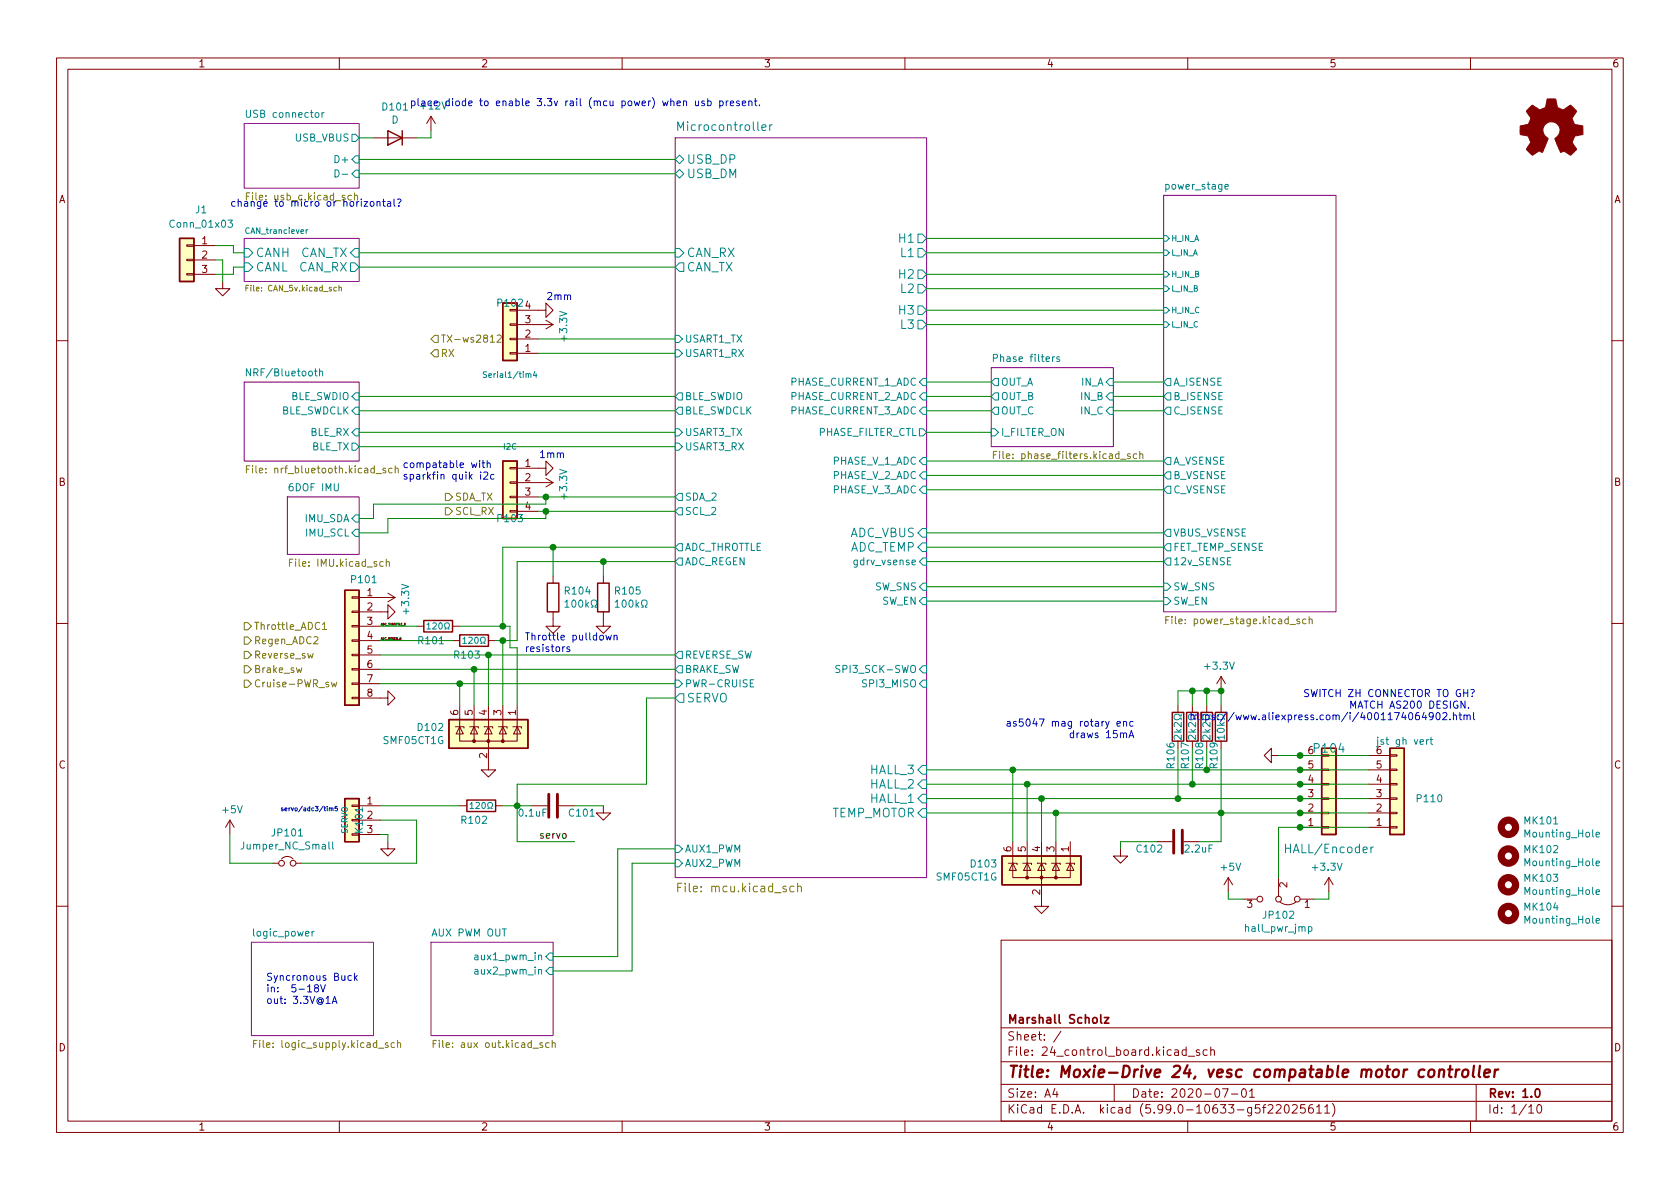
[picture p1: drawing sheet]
<svg xmlns="http://www.w3.org/2000/svg" width="297mm" height="210mm" viewBox="0 0 297 210" stroke-linecap="round" stroke-linejoin="round" font-family="sans-serif">
<defs><g id="words">
<text font-size="2.8" fill="#840000" x="178" y="190.6">Title: Moxie-Drive 24, vesc compatable motor controller</text>
<g font-size="2.1" fill="#008484">
<text x="120.4" y="23.2">Microcontroller</text>
<text x="121.4" y="29">USB_DP</text>
<text x="121.4" y="31.5">USB_DM</text>
<text x="45.2" y="45.5">CANH</text>
<text x="53" y="45.5">CAN_TX</text>
<text x="121.4" y="45.5">CAN_RX</text>
<text x="159.1" y="42.9">H1</text>
<text x="159.4" y="45.5">L1</text>
<text x="45.2" y="48">CANL</text>
<text x="52.8" y="48">CAN_RX</text>
<text x="121.4" y="48">CAN_TX</text>
<text x="159.1" y="49.3">H2</text>
<text x="159.4" y="51.8">L2</text>
<text x="159.1" y="55.6">H3</text>
<text x="159.4" y="58.2">L3</text>
<text x="150.2" y="95">ADC_VBUS</text>
<text x="150.2" y="97.5">ADC_TEMP</text>
<text x="121.4" y="124.2">SERVO</text>
<text x="153.8" y="136.9">HALL_3</text>
<text x="232.5" y="133.1">P104</text>
<text x="153.8" y="142">HALL_1</text>
<text x="153.8" y="139.4">HALL_2</text>
<text x="146.9" y="144.5">TEMP_MOTOR</text>
<text x="227.6" y="150.9">HALL/Encoder</text>
</g>
<text font-size="2.1" fill="#848400" x="120.7" y="157.8">File: mcu.kicad_sch</text>
<g font-size="2.1" fill="#840000">
<text x="178" y="184">Sheet: /</text>
<text x="178" y="181">Marshall Scholz</text>
<text x="178" y="186.7">File: 24_control_board.kicad_sch</text>
<text x="178" y="196.9">KiCad E.D.A. kicad (5.99.0-10633-g5f22025611)</text>
<text x="178" y="194.1">Size: A4</text>
<text x="200" y="194.1">Date: 2020-07-01</text>
<text x="263" y="194.1">Rev: 1.0</text>
<text x="263" y="196.9">Id: 1/10</text>
</g>
<g font-size="1.8" fill="#840000">
<text x="35" y="11.9">1</text>
<text x="85" y="11.9">2</text>
<text x="135" y="11.9">3</text>
<text x="185" y="11.9">4</text>
<text x="235" y="11.9">5</text>
<text x="285" y="11.9">6</text>
<text x="10.3" y="35.9">A</text>
<text x="285.3" y="35.9">A</text>
<text x="35.7" y="43.2">1</text>
<text x="35.7" y="45.7">2</text>
<text x="35.7" y="48.3">3</text>
<text x="92.9" y="59.7">2</text>
<text x="92.9" y="57.1">3</text>
<text x="92.9" y="54.6">4</text>
<text x="92.9" y="62.2">1</text>
<text x="92.9" y="82.5">1</text>
<text x="10.3" y="85.9">B</text>
<text x="92.9" y="85.1">2</text>
<text x="92.9" y="87.6">3</text>
<text x="285.3" y="85.9">B</text>
<text x="92.9" y="90.2">4</text>
<text x="64.9" y="105.4">1</text>
<text x="64.9" y="107.9">2</text>
<text x="64.9" y="110.5">3</text>
<text x="64.9" y="113">4</text>
<text x="64.9" y="115.6">5</text>
<text x="64.9" y="118.1">6</text>
<text x="64.9" y="120.6">7</text>
<text x="64.9" y="123.2">8</text>
<text x="81" y="126.5" transform="rotate(-90 81 126.5)">6</text>
<text x="83.6" y="126.5" transform="rotate(-90 83.6 126.5)">5</text>
<text x="86.1" y="126.5" transform="rotate(-90 86.1 126.5)">4</text>
<text x="88.6" y="126.5" transform="rotate(-90 88.6 126.5)">3</text>
<text x="91.2" y="126.5" transform="rotate(-90 91.2 126.5)">1</text>
<text x="10.3" y="135.9">C</text>
<text x="86.1" y="134.1" transform="rotate(-90 86.1 134.1)">2</text>
<text x="231.3" y="135.9">5</text>
<text x="231.3" y="133.3">6</text>
<text x="243.3" y="135.9">5</text>
<text x="243.3" y="133.3">6</text>
<text x="285.3" y="135.9">C</text>
<text x="64.9" y="142.2">1</text>
<text x="231.3" y="143.5">2</text>
<text x="231.3" y="141">3</text>
<text x="231.3" y="138.4">4</text>
<text x="243.3" y="143.5">2</text>
<text x="243.3" y="141">3</text>
<text x="243.3" y="138.4">4</text>
<text x="64.9" y="144.8">2</text>
<text x="64.9" y="147.3">3</text>
<text x="231.3" y="146">1</text>
<text x="243.3" y="146">1</text>
<text x="178.8" y="150.6" transform="rotate(-90 178.8 150.6)">6</text>
<text x="181.4" y="150.6" transform="rotate(-90 181.4 150.6)">5</text>
<text x="183.9" y="150.6" transform="rotate(-90 183.9 150.6)">4</text>
<text x="186.4" y="150.6" transform="rotate(-90 186.4 150.6)">3</text>
<text x="189" y="150.6" transform="rotate(-90 189 150.6)">1</text>
<text x="183.9" y="158.2" transform="rotate(-90 183.9 158.2)">2</text>
<text x="220.5" y="160.5">3</text>
<text x="227.6" y="157" transform="rotate(-90 227.6 157)">2</text>
<text x="230.6" y="160.5">1</text>
<text x="10.3" y="185.9">D</text>
<text x="285.3" y="185.9">D</text>
<text x="35" y="199.9">1</text>
<text x="85" y="199.9">2</text>
<text x="135" y="199.9">3</text>
<text x="185" y="199.9">4</text>
<text x="235" y="199.9">5</text>
<text x="285" y="199.9">6</text>
</g>
<g font-size="1.8" fill="#008484">
<text x="43.9" y="20.8">USB connector</text>
<text x="67.7" y="19.5">D101</text>
<text x="69.2" y="21.8">D</text>
<text x="52.2" y="25">USB_VBUS</text>
<text x="59.5" y="28.8">D+</text>
<text x="206.2" y="33.5">power_stage</text>
<text x="30.3" y="40.3">Conn_01x03</text>
<text x="34.6" y="37.7">J1</text>
<text x="88.1" y="54.2">P102</text>
<text x="100.3" y="60.1" transform="rotate(-90 100.3 60.1)">+3.3V</text>
<text x="121" y="63.1">USART1_RX</text>
<text x="121" y="60.6">USART1_TX</text>
<text x="176.2" y="64">Phase filters</text>
<text x="44.1" y="66.5">NRF/Bluetooth</text>
<text x="51.3" y="70.7">BLE_SWDIO</text>
<text x="121" y="70.7">BLE_SWDIO</text>
<text x="139.7" y="68.2">PHASE_CURRENT_1_ADC</text>
<text x="139.7" y="70.7">PHASE_CURRENT_2_ADC</text>
<text x="176.9" y="68.2">OUT_A</text>
<text x="176.9" y="70.7">OUT_B</text>
<text x="191.2" y="68.2">IN_A</text>
<text x="191.2" y="70.7">IN_B</text>
<text x="207.4" y="68.2">A_ISENSE</text>
<text x="207.4" y="70.7">B_ISENSE</text>
<text x="49.6" y="73.3">BLE_SWDCLK</text>
<text x="54.9" y="77.1">BLE_RX</text>
<text x="121" y="77.1">USART3_TX</text>
<text x="121" y="73.3">BLE_SWDCLK</text>
<text x="139.7" y="73.3">PHASE_CURRENT_3_ADC</text>
<text x="144.5" y="77.1">PHASE_FILTER_CTL</text>
<text x="176.9" y="73.3">OUT_C</text>
<text x="176.9" y="77.1">I_FILTER_ON</text>
<text x="191.2" y="73.3">IN_C</text>
<text x="207.4" y="73.3">C_ISENSE</text>
<text x="55.1" y="79.6">BLE_TX</text>
<text x="121" y="79.6">USART3_RX</text>
<text x="147.1" y="82.2">PHASE_V_1_ADC</text>
<text x="207.4" y="82.2">A_VSENSE</text>
<text x="51.3" y="86.9">6DOF IMU</text>
<text x="100.3" y="88.1" transform="rotate(-90 100.3 88.1)">+3.3V</text>
<text x="121" y="88.5">SDA_2</text>
<text x="147.1" y="84.7">PHASE_V_2_ADC</text>
<text x="147.1" y="87.2">PHASE_V_3_ADC</text>
<text x="207.4" y="84.7">B_VSENSE</text>
<text x="207.4" y="87.2">C_VSENSE</text>
<text x="53.9" y="92.3">IMU_SDA</text>
<text x="54.1" y="94.9">IMU_SCL</text>
<text x="88.1" y="92.3">P103</text>
<text x="121" y="91.1">SCL_2</text>
<text x="207.4" y="94.9">VBUS_VSENSE</text>
<text x="121" y="97.4">ADC_THROTTLE</text>
<text x="121" y="99.9">ADC_REGEN</text>
<text x="151.4" y="99.9">gdrv_vsense</text>
<text x="207.4" y="97.4">FET_TEMP_SENSE</text>
<text x="207.4" y="99.9">12v_SENSE</text>
<text x="62.2" y="103.1">P101</text>
<text x="100" y="105.1">R104</text>
<text x="108.9" y="105.1">R105</text>
<text x="154.7" y="104.4">SW_SNS</text>
<text x="155.9" y="106.9">SW_EN</text>
<text x="207.4" y="106.9">SW_EN</text>
<text x="207.4" y="104.4">SW_SNS</text>
<text x="72.3" y="108.4" transform="rotate(-90 72.3 108.4)">+3.3V</text>
<text x="74.1" y="113.9">R101</text>
<text x="80.4" y="116.5">R103</text>
<text x="121" y="119">BRAKE_SW</text>
<text x="121" y="116.5">REVERSE_SW</text>
<text x="148.8" y="119">SPI3_SCK-SWO</text>
<text x="213.2" y="118.4">+3.3V</text>
<text x="121" y="121.5">PWR-CRUISE</text>
<text x="152.8" y="121.5">SPI3_MISO</text>
<text x="67.6" y="131.6">SMF05CT1G</text>
<text x="74" y="129.3">D102</text>
<text x="244.1" y="131.7">jst gh vert</text>
<text x="207.6" y="135.7" transform="rotate(-90 207.6 135.7)">R106</text>
<text x="210.2" y="135.7" transform="rotate(-90 210.2 135.7)">R107</text>
<text x="212.7" y="135.7" transform="rotate(-90 212.7 135.7)">R108</text>
<text x="215.3" y="135.7" transform="rotate(-90 215.3 135.7)">R109</text>
<text x="39.4" y="143.8">+5V</text>
<text x="250.7" y="141.9">P110</text>
<text x="48.2" y="147.9">JP101</text>
<text x="64.1" y="147.1" transform="rotate(-90 64.1 147.1)">K101</text>
<text x="81.7" y="145.7">R102</text>
<text x="91.8" y="144.4">0.1uF</text>
<text x="100.7" y="144.4">C101</text>
<text x="269.6" y="145.8">MK101</text>
<text x="269.8" y="148.1">Mounting_Hole</text>
<text x="43" y="150.2">Jumper_NC_Small</text>
<text x="121" y="150.7">AUX1_PWM</text>
<text x="121" y="153.3">AUX2_PWM</text>
<text x="165.4" y="155.7">SMF05CT1G</text>
<text x="171.8" y="153.4">D103</text>
<text x="201.1" y="150.7">C102</text>
<text x="209.6" y="150.7">2.2uF</text>
<text x="216" y="154">+5V</text>
<text x="232.2" y="154">+3.3V</text>
<text x="269.6" y="150.8">MK102</text>
<text x="269.6" y="155.9">MK103</text>
<text x="269.8" y="153.2">Mounting_Hole</text>
<text x="269.6" y="161">MK104</text>
<text x="269.8" y="158.2">Mounting_Hole</text>
<text x="44.9" y="165.6">logic_power</text>
<text x="76.6" y="165.6">AUX PWM OUT</text>
<text x="220.4" y="164.8">hall_pwr_jmp</text>
<text x="223.5" y="162.5">JP102</text>
<text x="269.8" y="163.3">Mounting_Hole</text>
<text x="84.5" y="169.8">aux1_pwm_in</text>
<text x="84.5" y="172.3">aux2_pwm_in</text>
</g>
<g font-size="1.8" fill="#0000c2">
<text x="72.4" y="18.8">place diode to enable 3.3v rail (mcu power) when usb present.</text>
<text x="74.5" y="19.3">+12V</text>
<text x="44.2" y="35.4">File: usb_c.kicad_sch</text>
<text x="40.6" y="36.5">change to micro or horizontal?</text>
<text x="96.5" y="53">2mm</text>
<text x="71.1" y="82.8">compatable with</text>
<text x="95.2" y="81">1mm</text>
<text x="71.1" y="84.8">sparkfin quik i2c</text>
<text x="92.7" y="113.2">Throttle pulldown</text>
<text x="92.7" y="115.3">resistors</text>
<text x="232.1" y="123.3">SWITCH ZH CONNECTOR TO GH?</text>
<text x="240.4" y="125.3">MATCH AS200 DESIGN.</text>
<text x="181.6" y="128.5">as5047 mag rotary enc</text>
<text x="190.2" y="130.5">draws 15mA</text>
<text x="219.2" y="127.3">https://www.aliexpress.com/i/4001174064902.html</text>
<text x="47" y="173.4">Syncronous Buck</text>
<text x="47" y="175.5">in: 5-18V</text>
<text x="47" y="177.5">out: 3.3V@1A</text>
</g>
<g font-size="1.8" fill="#848400">
<text x="77.9" y="60.6">TX-ws2812</text>
<text x="77.9" y="63.1">RX</text>
<text x="44.7" y="83.7">File: nrf_bluetooth.kicad_sch</text>
<text x="176.8" y="81.2">File: phase_filters.kicad_sch</text>
<text x="80.4" y="88.5">SDA_TX</text>
<text x="80.4" y="91.1">SCL_RX</text>
<text x="51.8" y="100.2">File: IMU.kicad_sch</text>
<text x="44.8" y="111.4">Throttle_ADC1</text>
<text x="44.8" y="113.9">Regen_ADC2</text>
<text x="207.1" y="110.4">File: power_stage.kicad_sch</text>
<text x="44.8" y="119">Brake_sw</text>
<text x="44.8" y="116.5">Reverse_sw</text>
<text x="44.8" y="121.5">Cruise-PWR_sw</text>
<text x="45.8" y="185.3">File: logic_supply.kicad_sch</text>
<text x="77.6" y="185.3">File: aux out.kicad_sch</text>
</g>
<text font-size="1.8" x="95.2" y="148.3">servo</text>
<g font-size="1.4" fill="#008484">
<text x="43.6" y="41.3">CAN_tranciever</text>
<text x="207" y="42.7">H_IN_A</text>
<text x="207" y="45.2">L_IN_A</text>
<text x="207" y="49">H_IN_B</text>
<text x="207" y="51.5">L_IN_B</text>
<text x="207" y="55.4">H_IN_C</text>
<text x="207" y="57.9">L_IN_C</text>
<text x="86.2" y="66.8">Serial1/tim4</text>
<text x="89.1" y="79.5">I2C</text>
<text x="61.5" y="147.5" transform="rotate(-90 61.5 147.5)">SERVO</text>
</g>
<text font-size="1.4" fill="#848400" x="43.9" y="51.5">File: CAN_5v.kicad_sch</text>
<text font-size="1.1" fill="#0000c2" x="49.5" y="143.4">servo/adc3/tim5</text>
<g font-size=".5">
<text x="67.3" y="110.6">ADC_THROTTLE_R</text>
<text x="67.3" y="113.1">ADC_REGEN_R</text>
</g>
</g></defs>
<g fill="none" stroke="#840000" stroke-width=".18">
<path d="M10 10.2h277v190.1h-277zM12 12.2h273v186.1h-273zM60 10.2v2M110 10.2v2M160 10.2v2M210 10.2v2M260 10.2v2M66 24.4h7.7M76.2 20.6l-.8 1.2M76.2 20.6v2.5M76.2 20.6l.8 1.2M33 48.4h1.3v.2h-1.3z"/>
<path d="M33 45.8h1.3v.3h-1.3zM33 43.3h1.3v.3h-1.3zM34.3 43.4h3.8M34.3 46h3.8M34.3 48.5h3.8M39.4 49.8v1.2h1.2l-1.2 1.3-1.3-1.3h1.3M90.2 54.7h1.2v.3h-1.2zM90.2 57.3h1.2v.2h-1.2zM90.2 59.8h1.2v.3h-1.2zM91.4 54.9h5.1v-1.3l1.3 1.3-1.3 1.2v-1.2M91.4 57.4h6.4M91.4 59.9h3.8"/>
<path d="M96.5 56.6l1.3 .8M97.8 57.4l-1.3 .8M10 60.2h2M90.2 62.4h1.2v.2h-1.2zM91.4 62.5h3.8M285 60.2h2M90.2 90.3h1.2v.2h-1.2zM90.2 87.8h1.2v.2h-1.2zM90.2 85.2h1.2v.3h-1.2zM90.2 82.7h1.2v.2h-1.2zM91.4 82.8h5.1v-1.3l1.3 1.3-1.3 1.3v-1.3M91.4 85.3h6.4"/>
<path d="M91.4 87.9h3.8M91.4 90.4h3.8M96.5 84.6l1.3 .7M97.8 85.3l-1.3 .8M10 110.2h2M62.2 118.2h1.3v.3h-1.3zM62.2 115.7h1.3v.2h-1.3zM62.2 113.2h1.3v.2h-1.3zM62.2 110.6h1.3v.3h-1.3zM62.2 108.1h1.3v.2h-1.3zM62.2 105.5h1.3v.3h-1.3zM63.5 108.2h5.1v-1.3l1.2 1.3-1.2 1.3v-1.3"/>
<path d="M63.5 105.7h6.3M63.5 110.7h3.8M63.5 113.3h3.8M63.5 115.8h3.8M63.5 118.4h3.8M68.6 104.9l1.2 .8M69.8 105.7l-1.2 .7M73.7 110.7h1.2M80 110.7h1.3M80 113.3h1.3M86.4 113.3h1.2M97.8 108.2v2.5h1.3l-1.3 1.3-1.3-1.3h1.3"/>
<path d="M97.8 101.8v1.3M106.7 108.2v2.5h1.2l-1.2 1.3-1.3-1.3h1.3M106.7 101.8v1.3M215.9 119.6v2.6M215.9 119.6l.8 1.3M215.9 119.6l-.8 1.3M285 110.2h2M62.2 123.3h1.3v.3h-1.3zM62.2 120.8h1.3v.2h-1.3zM63.5 123.4h5.1v-1.2l1.2 1.2-1.2 1.3v-1.3M63.5 120.9h3.8M80.5 128.5h1.5v.3"/>
<path d="M81.3 128.5v2.6h2.5M81.3 128.5l.6 1.3h-1.3zM81.3 124.7v3.8M83.1 128.5h1.5v.3M83.8 128.5v2.6h5.1v-2.6M83.8 128.5l.7 1.3h-1.3zM83.8 124.7v3.8M85.6 128.5h1.5v.3M86.4 128.5l.6 1.3h-1.3zM86.4 124.7v11.4h-1.3l1.3 1.3 1.2-1.3h-1.2M88.1 128.5h1.6v.3M88.9 128.5l.6 1.3h-1.2z"/>
<path d="M88.9 124.7v3.8M90.7 128.5h1.5v.3M91.4 128.5v2.6h-2.5M91.4 128.5l.7 1.3h-1.3zM91.4 124.7v3.8M208.3 124.7v1.3M210.8 124.7v1.3M213.4 124.7v1.3M215.9 124.7v1.3M224.8 133.6v1.3l-1.3-1.3 1.3-1.3v1.3h1.3M229.9 138.7h3.8M229.9 136.1h3.8"/>
<path d="M229.9 133.6h3.8M233.7 136h1.2v.3h-1.2zM233.7 138.6h1.2v.2h-1.2zM241.9 138.7h3.8M241.9 136.1h3.8M241.9 133.6h3.8M245.7 133.5h1.3v.2h-1.3zM245.7 136h1.3v.3h-1.3zM245.7 138.6h1.3v.2h-1.3zM40.6 145l-.7 1.3M40.6 145v2.6M40.6 145l.8 1.3"/>
<path d="M48.3 152.6h1M49.8 151.9a1.45 1.45 0 0 1 2 0M52.3 152.6h1M62.2 147.4h1.3v.3h-1.3zM62.2 144.9h1.3v.3h-1.3zM62.2 142.4h1.3v.2h-1.3zM63.5 142.5h3.8M63.5 145h3.8M63.5 147.6h3.8M68.6 148.8v1.3h1.2l-1.2 1.3-1.3-1.3h1.3M81.3 142.5h1.2M87.6 142.5h1.3"/>
<path d="M94 142.5h2.8M98.8 142.5h2.8M106.7 142.5v1.3h-1.3l1.3 1.2 1.2-1.2h-1.2M178.3 152.6h1.5v.3M179.1 152.6v2.6h2.5M179.1 152.6l.6 1.3h-1.3zM179.1 148.8v3.8M180.8 152.6h1.6v.3M181.6 152.6v2.6h5.1v-2.6M181.6 152.6l.6 1.3h-1.2zM181.6 148.8v3.8M183.4 152.6h1.5v.3"/>
<path d="M184.1 148.8v11.5h1.3l-1.3 1.2-1.2-1.2h1.2M184.1 152.6l.7 1.3h-1.3zM185.9 152.6h1.6v.3M186.7 152.6l.6 1.3h-1.2zM186.7 148.8v3.8M188.5 152.6h1.5v.3M189.2 152.6v2.6h-2.5M189.2 152.6l.7 1.3h-1.3zM189.2 148.8v3.8M198.1 150.1v1.3h1.3l-1.3 1.2-1.3-1.2h1.3M204.5 148.8h2.8M209.3 148.8h2.8"/>
<path d="M217.2 155.2l-.8 1.3M217.2 155.2v2.5M217.2 155.2l.7 1.3M219.7 159h2.5M226.1 155.2v3.3M226.3 159.5a2.26 2.26 0 0 0 2.8 0M229.9 159h2.5M229.9 146.3h3.8M229.9 143.8h3.8M229.9 141.2h3.8M233.7 141.1h1.2v.2h-1.2zM233.7 143.6h1.2v.3h-1.2z"/>
<path d="M233.7 146.2h1.2v.2h-1.2zM234.9 155.2l.8 1.3M234.9 155.2v2.5M234.9 155.2l-.7 1.3M241.9 146.3h3.8M241.9 143.8h3.8M241.9 141.2h3.8M245.7 141.1h1.3v.2h-1.3zM245.7 143.6h1.3v.3h-1.3zM245.7 146.2h1.3v.2h-1.3zM10 160.2h2M177 166.3h108v32h-108z"/>
<path d="M285 160.2h2M60 198.3v2M110 198.3v2M160 198.3v2M177 194.8h108M177 191.8h108M177 187.8h108M177 181.8h108M186.5 192.5l-.4 1h1M186.9 193v1M187.6 182.4l-1.3 1.9M197 191.8v3"/>
<path d="M209.7 185.7l-.4-.1-.3 .3v.4l.1 .3h.6M209.7 185.1v1.5M210 198.3v2M210.1 186.8h1.1M212.1 185.7l-.4-.1-.2 .2 .1 .3 .5 .1v.4h-.6M213.4 185.7l-.4-.1-.3 .3v.4l.2 .3h.5M214.1 185.8l.2-.2 .3 .1 .1 .9M214.1 185.1v1.5M216.1 192.5h1l-.6 1.5M217.7 193.5h1.2M219.7 192.6l.2-.1a.81 .81 0 0 1 .5 .7 .81 .81 0 0 1-.3 .8h-.1a.81 .81 0 0 1-.6-.6 .81 .81 0 0 1 .3-.8zM220.9 193l.5-.5v1.5"/>
<path d="M220.9 194h.9M224.2 195.5l.6-.2 .2 .2 .1 .3-1 1h1M225.6 195.5l.6-.2 .2 .2 .1 .3-.9 1h.9M227.3 195.4l.1-.1a.81 .81 0 0 1 .6 .7 .81 .81 0 0 1-.3 .8h-.1a.81 .81 0 0 1-.6-.6 .81 .81 0 0 1 .3-.8zM228.5 195.5l.6-.2 .2 .2 .1 .3-1 1h1M230.7 195.3h-.7l-.1 .7 .2-.1 .5 .1 .2 .2-.1 .5-.2 .1-.6-.1M232.1 195.3a.59 .59 0 0 0-.7 .7v.5l.1 .3h.4l.2-.1 .1-.5-.1-.2-.5-.1-.2 .3M232.8 195.8l.4-.5v1.5M232.8 196.8h.8M234.2 195.8l.4-.5v1.5M234.2 196.8h.9M235.6 195.1a1.72 1.72 0 0 1 0 2.3"/>
<path d="M260 198.3v2M261 191.8v6.5M270.3 195.8l.4-.5v1.5M270.3 196.8h.9M271.9 195.4l.2-.1a.81 .81 0 0 1 .6 .7 .81 .81 0 0 1-.3 .8h-.2a.81 .81 0 0 1-.6-.6 .81 .81 0 0 1 .3-.8z"/>
<circle cx="49.8" cy="152.6" r=".51"/>
<circle cx="51.8" cy="152.6" r=".51"/>
<circle cx="222.8" cy="159" r=".51"/>
<circle cx="226.1" cy="159" r=".51"/>
<circle cx="229.4" cy="159" r=".51"/>
</g>
<path d="M194.6 179.4v1.3l.2 .2M195.3 179.9h.8l-.8 1h.8M271.6 192.6l.2-.1a.82 .82 0 0 1 .6 .7 .82 .82 0 0 1-.3 .8h-.2a.81 .81 0 0 1-.6-.6 .81 .81 0 0 1 .3-.8z" fill="none" stroke="#840000" stroke-width=".3"/>
<g fill="none" stroke="#840000" stroke-width=".4">
<path d="M252.7 189.3a.52 .52 0 0 1 .5-.2 .52 .52 0 0 1 .4 .4v.6a.55 .55 0 0 1-.6 .4 .55 .55 0 0 1-.5-.4zM254.5 189.3a.49 .49 0 0 1 .9 .1l-.2 1.1M254.5 189.1l-.1 1.4M256.1 189.1h.7M256.4 188.5l-.2 1.7 .1 .2 .4 .1M257.5 189.1l-.2 1.4M258.1 189.1l-.4 .1-.3 .3M258.7 189.3a.52 .52 0 0 1 .5-.2 .52 .52 0 0 1 .4 .4v.6a.55 .55 0 0 1-.6 .4 .55 .55 0 0 1-.5-.4zM260.6 188.5l-.2 1.7 .3 .3M261.7 188.5l-.2 1.7 .2 .3M262.5 189.8l.9-.2v-.4l-.2-.1-.6 .1-.2 1 .3 .3 .5-.1M264.3 189.1l-.1 1.4"/>
<path d="M264.9 189.1l-.4 .1-.2 .3"/>
</g>
<g fill="#fff" stroke="#fff" stroke-width=".18">
<path d="M43.2 21.8h20.3v11.5h-20.3z"/>
<path d="M44.4 166.6h21.6v16.5h-21.6z"/>
<path d="M43.2 42.2h20.3v7.6h-20.3z"/>
<path d="M50.8 87.9h12.7v10.1h-12.7z"/>
<path d="M43.2 67.6h20.3v13.9h-20.3z"/>
<path d="M76.2 166.6h21.6v16.5h-21.6z"/>
<path d="M205.7 34.5h30.5v73.7h-30.5z"/>
<path d="M175.3 65h21.5v14h-21.5z"/>
<path d="M119.4 24.4h44.4v130.8h-44.4z"/>
</g>
<path d="M43.2 21.8h20.3v11.5h-20.3zM119.4 24.4h44.4v130.8h-44.4zM205.7 34.5h30.5v73.7h-30.5zM43.2 42.2h20.3v7.6h-20.3zM43.2 67.6h20.3v13.9h-20.3zM175.3 65h21.5v14h-21.5zM50.8 87.9h12.7v10.1h-12.7zM44.4 166.6h21.6v16.5h-21.6zM76.2 166.6h21.6v16.5h-21.6z" fill="none" stroke="#840084" stroke-width=".18"/>
<g fill="none" stroke="#008484" stroke-width=".18">
<path d="M56.9 19.9v.9M57.3 19.9l-.4 .3M40.3 38.9h.8l-.4 .5 .3 .1v.6l-.1 .1-.6-.1M59.2 30a.64 .64 0 0 1 .8 .7 .64 .64 0 0 1-.8 .6zM60.5 30.8h1M62.2 28.2l.7-.6h.6v1.2h-.6zM62.2 30.7l.7-.6h.6v1.3h-.6zM62.2 23.7h.7l.6 .7-.6 .6h-.7zM119.4 30.7l.7-.7 .8 .7-.8 .8zM119.4 28.2l.7-.8 .8 .8-.8 .8zM134.7 22.6l.7-.2v-.3h-.5l-.2 .2 .1 .7h.6M136.1 22.1v1"/>
<path d="M136.5 22.1h-.3l-.1 .3M216.6 33l.6-.1-.1-.2-.3-.1-.2 .2v.6h.5M43.2 43.9h.7l.8 .8-.8 .8h-.7zM43.2 46.5h.7l.8 .7-.8 .8h-.7zM54.1 40.6v.7M54.4 40.6l-.3 .2M62 46.5h.7l.8 .7-.8 .8h-.7zM62.7 43.9h.8v1.6h-.8l-.7-.8zM119.4 43.9h.7l.8 .8-.8 .8h-.7zM119.4 59.3h.6l.6 .6-.6 .7h-.6zM120.1 46.5h.8v1.5h-.8l-.7-.8zM162.3 56.6h.8l.7 .8-.7 .8h-.8z"/>
<path d="M162.3 50.3h.8l.7 .7-.7 .8h-.8zM162.3 43.9h.8l.7 .8-.7 .8h-.8zM162.3 54.1h.8l.7 .8-.7 .7h-.8zM162.3 47.7h.8l.7 .8-.7 .8h-.8zM162.3 41.4h.8l.7 .8-.7 .7h-.8zM205.7 41.7h.5l.5 .5-.5 .5h-.5zM205.7 44.2h.5l.5 .5-.5 .5h-.5zM205.7 48h.5l.5 .5-.5 .5h-.5zM205.7 50.6h.5l.5 .4-.5 .5h-.5zM205.7 54.4h.5l.5 .5-.5 .5h-.5zM205.7 56.9h.5l.5 .5-.5 .5h-.5zM44.3 65.2v1.3l-.7-1.3v1.3"/>
<path d="M56.5 65.7l.2-.1 .3 .1v.8M56.5 65.2v1.3M62.2 78.4h.7l.6 .6-.6 .6h-.7zM62.9 75.8h.6v1.3h-.6l-.7-.7zM62.9 69.5h.6v1.2h-.6l-.7-.6zM62.9 72h.6v1.3h-.6l-.7-.7zM86 65.8h-.5v.3l.4 .2 .1 .3-.2 .1h-.3M94.5 65.7l-.2 .7h.6M94.8 66.1v.6M119.4 78.4h.6l.6 .6-.6 .6h-.6zM119.4 75.8h.6l.6 .6-.6 .7h-.6zM119.4 61.8h.6l.6 .7-.6 .6h-.6z"/>
<path d="M119.4 70.1l.6-.6h.6v1.2h-.6zM120 72h.6v1.3h-.6l-.6-.7zM162.6 75.8h.6l.6 .6-.6 .7h-.6zM163.2 66.9h.6v1.3h-.6l-.6-.6zM163.2 69.5h.6v1.2h-.6l-.6-.6zM163.2 72h.6v1.3h-.6l-.6-.7zM175.3 67.6l.6-.7h.6v1.3h-.6zM175.3 70.1l.6-.6h.6v1.2h-.6zM175.3 75.8h.6l.6 .6-.6 .7h-.6zM175.6 63.3h.6l.2-.2-.1-.3-.7-.1v1.2M175.9 72h.6v1.3h-.6l-.6-.7zM187.3 63.1h-.3l-.2 .2 .1 .2 .4 .1v.3h-.5"/>
<path d="M195.6 70.1l.6-.6h.6v1.2h-.6zM196.2 66.9h.6v1.3h-.6l-.6-.6zM196.2 72h.6v1.3h-.6l-.6-.7zM206.4 66.9h.6v1.3h-.6l-.7-.6zM206.4 69.5h.6v1.2h-.6l-.7-.6zM206.4 72h.6v1.3h-.6l-.7-.7zM62.9 91.1h.6v1.2h-.6l-.7-.6zM62.9 93.6h.6v1.3h-.6l-.7-.7zM120 87.2h.6v1.3h-.6l-.6-.6zM120 89.8h.6v1.3h-.6l-.6-.7zM120 96.1h.6v1.3h-.6l-.6-.6zM120 98.7h.6v1.2h-.6l-.6-.6z"/>
<path d="M162.3 94.2l.8-.7h.7v1.5h-.7zM163.1 96h.7v1.5h-.7l-.8-.7zM163.2 80.9h.6v1.3h-.6l-.6-.7zM163.2 83.4h.6v1.3h-.6l-.6-.6zM163.2 86h.6v1.2h-.6l-.6-.6zM163.2 98.7h.6v1.2h-.6l-.6-.6zM206.4 93.6h.6v1.3h-.6l-.7-.7zM206.4 96.1h.6v1.3h-.6l-.7-.6zM206.4 80.9h.6v1.3h-.6l-.7-.7zM206.4 83.4h.6v1.3h-.6l-.7-.6zM206.4 86h.6v1.2h-.6l-.7-.6zM206.4 98.7h.6v1.2h-.6l-.7-.6z"/>
<path d="M75.5 110.5l.3-.4v1.1M75.5 111.2h.6M76.5 110.2l.4-.1 .3 .4-.7 .7h.7M77.7 110.2l.1-.1a.58 .58 0 0 1 .4 .6 .58 .58 0 0 1-.4 .5l-.2-.4zM78.6 111.2h.3v-.2a.47 .47 0 0 1-.3-.6 .47 .47 0 0 1 .7-.2l.1 .5-.2 .3v.2h.2M81.8 113l.4-.3v1.1M81.8 113.8h.7M82.9 112.8l.4-.1 .2 .3-.7 .8h.7M84 112.8l.2-.1a.58 .58 0 0 1 .4 .5 .58 .58 0 0 1-.4 .6l-.3-.4zM85 113.8h.2v-.2a.47 .47 0 0 1-.2-.7 .47 .47 0 0 1 .6-.2l.2 .6-.3 .3v.2h.3M99.9 106.5l.4-.4v1.3M99.9 107.4h.7"/>
<path d="M101.2 106.2l.2-.1a.68 .68 0 0 1 .4 .6 .68 .68 0 0 1-.4 .7l-.2-.1-.1-.4zM102.4 106.2l.2-.1a.68 .68 0 0 1 .5 .6 .68 .68 0 0 1-.5 .7l-.2-.1-.1-.4zM103.6 106.1v1.3M103.7 106.9l.4 .5M104.1 106.5l-.5 .5M104.5 107.4h.3v-.3a.54 .54 0 0 1-.2-.7 .54 .54 0 0 1 .7-.2 .58 .58 0 0 1-.1 .9v.3h.3M108.8 106.5l.3-.4v1.3M108.8 107.4h.7M110.1 106.2l.2-.1a.68 .68 0 0 1 .4 .6 .68 .68 0 0 1-.4 .7l-.2-.1-.1-.4zM111.3 106.2l.2-.1a.68 .68 0 0 1 .4 .6 .68 .68 0 0 1-.4 .7l-.2-.1-.1-.4zM112.5 106.1v1.3M112.6 106.9l.4 .5"/>
<path d="M113 106.5l-.5 .5M113.4 107.4h.3v-.3a.54 .54 0 0 1-.2-.7 .54 .54 0 0 1 .7-.2 .58 .58 0 0 1-.1 .9v.3h.3M119.4 115.8l.6-.6h.6v1.3h-.6zM120 117.7h.6v1.3h-.6l-.6-.6zM148.5 117.7h-.5l-.2 .1v.3l.6 .3 .1 .3-.2 .2h-.5M163.2 117.7h.6v1.3h-.6l-.6-.6zM163.2 103.1h.6v1.3h-.6l-.6-.6zM163.2 105.7h.6v1.2h-.6l-.6-.6zM205.7 105.7h.7l.6 .6-.6 .6h-.7zM205.7 103.1h.7l.6 .7-.6 .6h-.7zM119.4 123.4l.7-.7h.8v1.5h-.8zM119.4 120.3h.6l.6 .6-.6 .6h-.6z"/>
<path d="M132.7 120.8h.4M133.3 120.2h-.6v1.3h.6M163.1 137.9h.7v1.5h-.7l-.8-.7zM163.1 135.4h.7v1.5h-.7l-.8-.8zM163.2 120.3h.6v1.2h-.6l-.6-.6zM207.6 129.5h1.3M208 129l.5 .5M208.9 130v.8l-1-.8-.3 .2 .1 .5M208.9 127.8v.7l-1-.7-.3 .2 .1 .5M208.9 126.3v.3h-.3a.54 .54 0 0 0-.7-.3 .54 .54 0 0 0-.3 .8 .58 .58 0 0 0 1-.1h.3v.3M208.9 129l-.5 .3M210.1 129.5h1.3"/>
<path d="M210.5 129l.5 .5M211.4 130v.8l-.9-.8-.4 .2 .1 .5M211.4 127.8v.7l-.9-.7-.4 .2 .1 .5M211.4 126.3v.3h-.2a.54 .54 0 0 0-.8-.3 .54 .54 0 0 0-.2 .8 .58 .58 0 0 0 1-.1h.2v.3M211.4 129l-.5 .3M212.7 129.5h1.2M213.1 129l.5 .5M213.9 130v.8l-.9-.8-.3 .2 .1 .5M213.9 127.8v.7l-.9-.7-.3 .2 .1 .5M213.9 126.3v.3h-.2a.54 .54 0 0 0-.7-.3 .54 .54 0 0 0-.3 .8 .58 .58 0 0 0 1-.1h.2v.3M213.9 129l-.4 .3M215.2 128.2h1.3"/>
<path d="M215.3 128.9a.69 .69 0 0 1 1.2 .3 .72 .72 0 0 1-1.3-.1zM215.6 127.8l.5 .4M216.5 130.4h-1.3l.4 .3M216.5 126.3v.3h-.3a.54 .54 0 0 0-.7-.3 .54 .54 0 0 0-.2 .8 .58 .58 0 0 0 .9-.1h.3v.3M216.5 130v.7M216.5 127.8l-.5 .3M243.6 130.8v1.1l-.3 .2M252.6 130.8l-.4 .2M252.8 130.8h.5M253 130.4v1.1l.3 .1M58.1 148.9v1.1l.2 .1M58.8 148.9v1.1l.2 .1"/>
<path d="M83.1 142.2l.3-.3v1.1M83.1 143h.6M84.2 142l.4-.1 .2 .3-.7 .8h.7M85.3 142l.2-.1a.58 .58 0 0 1 .3 .5 .58 .58 0 0 1-.3 .6l-.3-.4zM86.2 143h.3v-.2a.47 .47 0 0 1-.2-.7 .47 .47 0 0 1 .6-.2l.2 .6-.3 .3v.2h.3M119.4 149.5h.6l.6 .6-.6 .6h-.6zM119.4 152h.6l.6 .6-.6 .7h-.6zM162.3 141.2l.8-.7h.7v1.5h-.7zM163.1 143h.7v1.5h-.7l-.8-.7zM242.4 149.8v1M242.8 149.8l-.3 .1-.1 .2M282.2 152.7l.6-.1-.1-.3-.3-.1-.2 .2 .1 .6h.4"/>
<path d="M282.2 157.8l.6-.2-.1-.2-.3-.1-.2 .2 .1 .6h.4M282.2 147.6l.6-.1-.1-.3h-.3l-.2 .2 .1 .6h.4M55.2 164.7v.8M55.5 164.7l-.3 .2M84 168.9h.5v.8M84 171.5h.5v.8M84.5 169.2h-.4l-.2 .2 .2 .3h.4M84.5 171.7l-.4 .1-.2 .2 .2 .3 .4-.1M97.2 168.5h.6v1.3h-.6l-.7-.6zM97.2 171.1h.6v1.2h-.6l-.7-.6zM231.4 163.9h.3l.3 .2-.2 .5h-.4M282.2 162.8l.6-.1-.1-.2-.3-.1-.2 .2 .1 .6h.4"/>
</g>
<g fill="none" stroke="#848400" stroke-width=".18">
<path d="M44.2 34.1h-.6v1.3M62.1 34.6l-.3-.1-.3 .3 .1 .5h.5M62.7 34.6l.2-.1 .3 .1v.8M62.7 34.1v1.3M43.5 50.9h.3M44 50.4h-.5v1.1M59.5 50.8h-.3l-.2 .2 .1 .4h.4M59.9 50.9l.4-.1 .1 .7M59.9 50.4v1.1M76.8 59.3h.7v1.3h-.7l-.6-.7zM87.9 59.4l.5-.2 .2 .4-.8 .9h.8M76.8 61.8h.7v1.3h-.7l-.6-.6z"/>
<path d="M86.7 60.5h.7M176.2 79.8h-.6v1.3M201.5 79.8v1.3M43.6 83h.4M44.2 82.4h-.6v1.2M51.2 99.5h.4M51.8 98.9h-.6v1.2M67.8 99.4l-.4-.1-.3 .2 .2 .6h.5M68.2 82.8h-.3l-.2 .2 .1 .1 .4 .2v.3h-.5M68.3 99.4l.2-.1 .3 .1v.7M68.3 98.9v1.2M69.3 82.8h-.3l-.3 .2 .1 .6h.5"/>
<path d="M69.9 82.9l.2-.1h.3v.8M69.9 82.4v1.2M78.7 89.8h.7l.6 .6-.6 .7h-.7zM78.7 87.2h.7l.6 .7-.6 .6h-.7zM175.6 80.4h.5M199.8 80.3l-.3-.1-.2 .2 .1 .2 .4 .1v.3h-.5M201 80.3l-.4-.1-.2 .3 .1 .5h.5M201.5 80.4l.2-.2 .3 .1 .1 .8M43.2 110.1h.6l.6 .6-.6 .7h-.6zM43.2 112.6h.6l.6 .7-.6 .6h-.6zM43.2 117.7h.6l.6 .7-.6 .6h-.6zM43.2 115.2h.6l.6 .6-.6 .7h-.6z"/>
<path d="M52.4 118.1l.2 .8 .3-.6 .2 .6 .3-.8M54.4 115.5l.2 .9 .3-.6 .2 .6 .3-.9M57 110.4l.4-.4v1.3M57 111.3h.7M206.1 109.6h.4M206.7 109h-.6v1.3M230.9 109.5h-.3l-.3 .2 .1 .5h.5M231.5 109.6l.1-.1h.3l.1 .8M231.5 109v1.3M43.2 120.3h.6l.6 .6-.6 .6h-.6zM58.6 120.6l.2 .9 .3-.6 .2 .6 .2-.9M119.8 156.9h.5"/>
<path d="M120.6 156.2h-.8v1.5M140.4 156.8l-.5-.1-.2 .3v.4l.1 .2h.6M141 156.8l.2-.1 .4 .1 .1 .9M141 156.2v1.5M44.8 184.6h.5M45.4 184h-.6v1.2M68.6 184.4h-.3l-.2 .2 .1 .1 .4 .2v.3h-.5M69.7 184.4h-.3l-.3 .2 .2 .6h.4M70.3 184.5l.2-.1h.3v.8M70.3 184v1.2M76.6 184.6h.4M77.2 184h-.6v1.2"/>
<path d="M97.1 184.4h-.4l-.2 .2 .1 .6h.5M97.6 184.5l.2-.1h.3l.1 .8M97.6 184v1.2"/>
</g>
<g fill="none" stroke="#840000" stroke-width=".25">
<path d="M68.6 23.1l2.5 1.3-2.5 1.2zM71.1 23.1v2.5M31.7 42.2h2.6v7.6h-2.6zM88.9 53.6h2.5v10.1h-2.5zM88.9 81.5h2.5v10.2h-2.5zM61 104.4h2.5v20.3h-2.5zM74.9 109.7h5.1v2.1h-5.1zM81.3 112.3h5.1v2h-5.1zM96.8 103.1h2v5.1h-2zM105.7 103.1h2v5.1h-2zM79.4 127.2h13.9v5.1h-13.9zM207.3 126h2v5.1h-2z"/>
<path d="M209.8 126h2v5.1h-2zM212.3 126h2.1v5.1h-2.1zM214.9 126h2v5.1h-2zM233.7 132.3h2.5v15.3h-2.5zM245.7 132.3h2.6v15.3h-2.6zM61 141.2h2.5v7.6h-2.5zM82.5 141.5h5.1v2h-5.1zM177.2 151.4h13.9v5.1h-13.9z"/>
</g>
<g fill="#ffffc2" stroke="#ffffc2" stroke-width=".18">
<path d="M61 104.4h2.5v20.3h-2.5z"/>
<path d="M31.7 42.2h2.6v7.6h-2.6z"/>
<path d="M88.9 53.6h2.5v10.1h-2.5z"/>
<path d="M177.2 151.4h13.9v5.1h-13.9z"/>
<path d="M88.9 81.5h2.5v10.2h-2.5z"/>
<path d="M61 141.2h2.5v7.6h-2.5z"/>
<path d="M79.4 127.2h13.9v5.1h-13.9z"/>
<path d="M233.7 132.3h2.5v15.3h-2.5z"/>
<path d="M245.7 132.3h2.6v15.3h-2.6z"/>
</g>
<path d="M97 140.5v4M98.6 140.5v4M207.5 146.8v4.1M209 146.8v4.1" fill="none" stroke="#840000" stroke-width=".51"/>
<g fill="#840000" stroke="#840000" stroke-width=".18">
<path d="M270.4 19.1l.6-.5 .8 .6a.62 .62 0 0 0 1 0l.2-.1a1.62 1.62 0 0 0 .5-1.4l.1-.2h1.5l.1 .8a.74 .74 0 0 0 .7 .9l.5 .3 1.3-.9 1 1-.4 .7a.75 .75 0 0 0-.1 1.2l.2 .5 1.5 .3v1.5l-1.4 .2-.1 .2a1.23 1.23 0 0 0-.3 1.2l.7 1-.1 .1-1 1-.8-.6a.54 .54 0 0 0-.9 0l-1.1-2.3a2.33 2.33 0 0 0 .9-1.9 1.54 1.54 0 0 0-2.5-.8 1.54 1.54 0 0 0 .4 2.6l-1 2.4a.69 .69 0 0 0-1.1 .2l-.7 .4-1-1.1 .8-1.2-.3-.5a.71 .71 0 0 0-.9-.8l-.7-.2v-1.4l.4-.1a1.11 1.11 0 0 0 1.3-.7 .72 .72 0 0 0-.2-1.2l-.4-.6z"/>
<circle cx="186.7" cy="155.2" r=".25"/>
<circle cx="184.1" cy="155.2" r=".25"/>
<circle cx="181.6" cy="155.2" r=".25"/>
<circle cx="88.9" cy="131.1" r=".25"/>
<circle cx="86.4" cy="131.1" r=".25"/>
<circle cx="83.8" cy="131.1" r=".25"/>
</g>
<g fill="none" stroke="#840000" stroke-width="1.3">
<circle cx="266.7" cy="151.4" r="1.27"/>
<circle cx="266.7" cy="146.3" r="1.27"/>
<circle cx="266.7" cy="156.5" r="1.27"/>
<circle cx="266.7" cy="161.5" r="1.27"/>
</g>
<g fill="none" stroke="#0000c2" stroke-width=".18">
<path d="M123 17.9v.7l.3 .1 .2-.1M123.5 17.9v.8M124.5 17.9h-.3l-.1 .1v.2l.4 .1v.3h-.4M125.1 17.9h.4l.2 .2-.1 .5h-.5M125.1 17.4v1.3M127.3 17.9h.3l.3 .2-.2 .5h-.4M127.3 17.9v1.2M128.4 17.9v.8M128.8 17.9l-.4 .2M129.1 18.3l.6-.1v-.3h-.4l-.2 .1 .1 .6h.5M130.7 17.9h-.3l-.2 .1 .1 .2 .4 .1v.3h-.5M131.2 18.3l.7-.1-.1-.3h-.4l-.2 .1 .1 .6h.5"/>
<path d="M132.4 18l.2-.1h.3v.8M132.4 17.9v.8M133.4 17.9h.4M133.5 17.4v1.1l.3 .2M134.3 18.6v.1M64.4 35.6h.6l-.6 .9h.6M65.6 35.7l.3-.1 .2 .3v.3l-.2 .3-.3-.1-.1-.2zM66.7 35.8l.1-.2 .3 .1 .1 .8M66.7 35.6v.9M67.6 35.6h.5M67.8 35.2v1.1l.3 .2M68.5 35.7h.5l.1 .8"/>
<path d="M69.1 35.9l-.4 .1-.2 .2 .2 .3 .4-.1M69.7 35.2v1.1l.2 .2M70.3 35.3l.4-.1 .2 .2-.4 .6M70.5 36.4v.1M84.8 81.4v.1M84.8 81.8v.9M85 83.5v.1M85 83.9v.8M85.2 81.8h.5M85.4 81.4v1.1l.3 .2M85.5 83.6l.5-.1 .3 .3-.8 .9h.8M86.1 82l.2-.2 .3 .1 .1 .8"/>
<path d="M86.1 81.4v1.3M87.3 84l-.3-.1-.3 .2 .2 .6h.4M100.7 114.4h-.3l-.2 .2 .1 .1 .4 .2v.3h-.5M106.2 112.4l.3-.1 .2 .3v.3l-.2 .3-.3-.1-.2-.2zM107.1 112.3l.3 .9 .2-.6 .2 .6 .3-.9M108.6 112.4l.2-.1 .3 .1v.8M108.6 112.3v.9M178.1 127.6h.5v.8M178.6 127.9h-.4l-.2 .2 .2 .3h.4M179.7 127.6h-.3l-.2 .1v.2l.5 .2v.3h-.5M180.9 127.1h-.6l-.1 .6 .2-.1 .4 .1 .1 .2v.4l-.2 .1-.5-.1M189.8 129.7l-.3-.1-.3 .3 .1 .5h.5"/>
<path d="M200.3 127.6h-.3l-.3 .2 .2 .6h.4M210.6 126.6l.2-.2 .3 .1v.8M210.6 126v1.3M211.6 126.4h.4M211.7 126v1.1l.3 .2M212.3 126.4h.5M212.5 126v1.1l.3 .2M213.2 126.5l.4-.1 .2 .3-.1 .5h-.5M213.2 126.4v1.3M214.8 126.5l-.3-.1-.2 .2v.2l.5 .1v.3h-.5M215.4 127.2v.1M215.4 126.5v.1"/>
<path d="M216.9 126l-1.1 1.6M218.2 126l-1.1 1.6M218.5 126.4l.3 .9 .2-.6 .2 .6 .3-.9M231.4 122l-.5-.1-.2 .1v.4l.6 .2 .1 .4-.2 .2-.5-.1M238.8 125.2v-1.2l.5 .9 .4-.9v1.2M258.9 126.6l.1-.2 .3 .1 .1 .8M259.4 126.6l.2-.2 .3 .1v.8M260.5 126v1.1l.2 .2M57.8 142.6v.1M57.8 142.9v.5M58.2 142.9h.3l.1 .5M58.2 142.9v.5"/>
<path d="M58.6 143l.3-.1v.5M59.6 142.6h-.3l-.1 .4 .4-.1v.4h-.4M55.8 174.7l-.2-.3 .1-.1 .1-.2 .4 .1 .1 .2v.2l-.6 .1-.1 .2 .1 .4 .1 .1h.3l.2-.2v-.3l-.2-.2M56.7 174.1l.4 1.3 .4-1.3M58.7 177.4l.5-1.2 .4 1.2M58.9 177.1h.6M62.1 172.6l-.3-.1-.3 .3 .1 .5h.5M62.7 172.1v1.3M62.8 172.9l.4 .5M63.2 172.5l-.5 .5"/>
</g>
<g fill="none" stroke="#008400" stroke-width=".18">
<path d="M63.5 24.4h2.5M63.5 28.2h55.9M63.5 30.7h55.9M76.2 23.1v1.3h-2.5M38.1 43.4h3.2v1.3h1.9M38.1 46h1.3v3.8M43.2 47.2h-1.9v1.3h-3.2M63.5 44.7h55.9M63.5 47.2h55.9M95.2 59.9h24.2M163.8 44.7h41.9M163.8 51h41.9"/>
<path d="M163.8 42.2h41.9M163.8 48.5h41.9M163.8 54.9h41.9M163.8 57.4h41.9M63.5 70.1h55.9M63.5 72.6h55.9M63.5 76.4h55.9M63.5 79h55.9M95.2 62.5h24.2M163.8 70.1h11.5M163.8 67.6h11.5M163.8 72.6h11.5"/>
<path d="M163.8 76.4h11.5M196.8 70.1h8.9M196.8 67.6h8.9M196.8 72.6h8.9M95.2 90.4h24.2M95.2 87.9h24.2M96.5 87.9v1.2h-30.5v2.6h-2.5M96.5 90.4v1.3h-27.9v2.5h-5.1M97.8 96.8v5M106.7 99.3v2.5M119.4 99.3h-28v14h-3.8M119.4 96.8h-30.5v13.9"/>
<path d="M163.8 94.2h41.9M163.8 96.8h41.9M163.8 81.5h41.9M163.8 84.1h41.9M163.8 86.6h41.9M163.8 99.3h41.9M67.3 110.7h6.4M67.3 113.3h12.7M67.3 115.8h52.1M67.3 118.4h52.1M81.3 110.7h8.9v3.8h1.2v10.2M83.8 118.4v6.3"/>
<path d="M86.4 115.8v8.9M88.9 113.3v11.4M163.8 103.8h41.9M163.8 106.3h41.9M67.3 120.9h52.1M81.3 120.9v3.8M119.4 123.4h-5.1v15.3h-22.9v10.1h10.2M163.8 138.7h78.1M163.8 136.1h78.1M179.1 136.1v12.7M181.6 138.7v10.1M208.3 124.7v-2.5h7.6v2.5"/>
<path d="M208.3 132.3v8.9M210.8 122.2v2.5M210.8 132.3v6.4M213.4 122.2v2.5M213.4 132.3v3.8M215.9 132.3v16.5h-3.8M226.1 133.6h15.8M40.6 147.6v5h7.7M67.3 142.5h14M67.3 145h6.4v7.6h-20.4M67.3 147.6h1.3v1.2M88.9 142.5h5.1"/>
<path d="M101.6 142.5h5.1M119.4 150.1h-10.2v19.1h-11.4M119.4 152.6h-7.6v19.1h-14M163.8 141.2h78.1M163.8 143.8h78.1M184.1 141.2v7.6M186.7 143.8v5M204.5 148.8h-6.4v1.3M217.2 157.7v1.3h2.5M234.9 157.7v1.3h-2.5M241.9 146.3h-15.8v8.9"/>
</g>
<g fill="#008400" stroke="#008400" stroke-width=".18">
<circle cx="181.6" cy="138.7" r=".51"/>
<circle cx="184.2" cy="141.2" r=".51"/>
<circle cx="213.4" cy="122.2" r=".51"/>
<circle cx="215.9" cy="122.2" r=".51"/>
<circle cx="186.7" cy="143.8" r=".51"/>
<circle cx="210.8" cy="138.7" r=".51"/>
<circle cx="210.8" cy="122.2" r=".51"/>
<circle cx="81.3" cy="120.9" r=".51"/>
<circle cx="91.4" cy="142.5" r=".51"/>
<circle cx="88.9" cy="113.3" r=".51"/>
<circle cx="86.4" cy="115.8" r=".51"/>
<circle cx="83.8" cy="118.4" r=".51"/>
<circle cx="179.1" cy="136.1" r=".51"/>
<circle cx="215.9" cy="143.8" r=".51"/>
<circle cx="229.9" cy="136.1" r=".51"/>
<circle cx="229.9" cy="138.7" r=".51"/>
<circle cx="229.9" cy="141.2" r=".51"/>
<circle cx="229.9" cy="143.8" r=".51"/>
<circle cx="208.3" cy="141.2" r=".51"/>
<circle cx="213.4" cy="136.1" r=".51"/>
<circle cx="229.9" cy="146.3" r=".51"/>
<circle cx="229.9" cy="133.6" r=".51"/>
<circle cx="96.5" cy="90.4" r=".51"/>
<circle cx="97.8" cy="96.8" r=".51"/>
<circle cx="106.7" cy="99.3" r=".51"/>
<circle cx="88.9" cy="110.7" r=".51"/>
<circle cx="96.5" cy="87.9" r=".51"/>
</g>
<use href="#words"/>
</svg>
